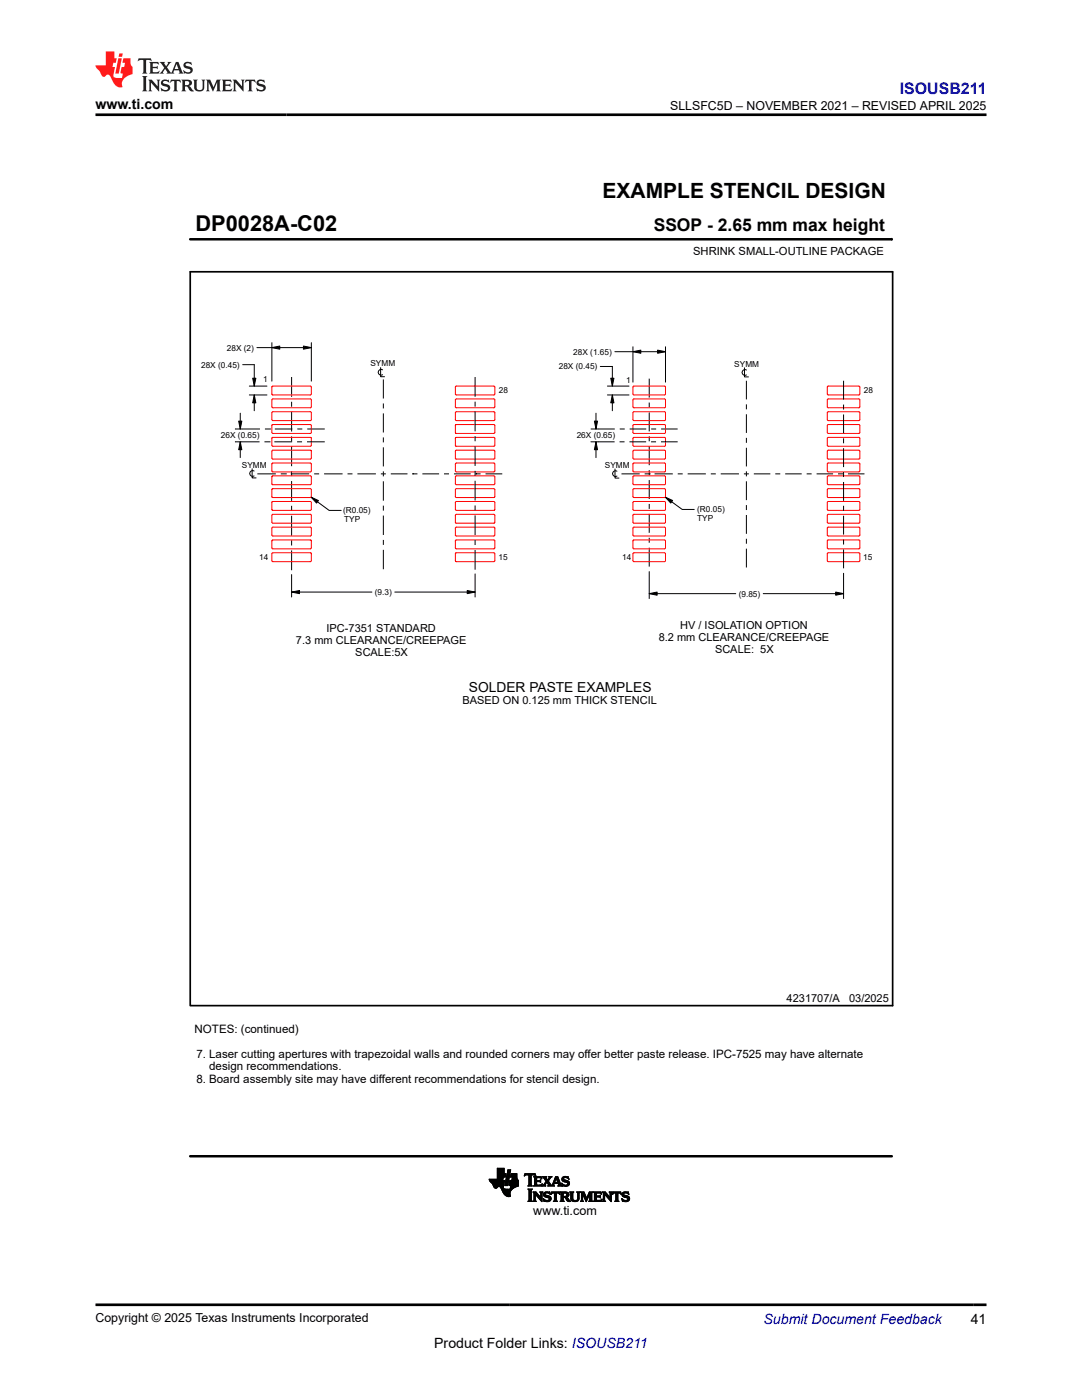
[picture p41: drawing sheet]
<svg xmlns="http://www.w3.org/2000/svg" width="216mm" height="279mm" viewBox="0 0 216 279" stroke-linecap="round" stroke-linejoin="round" font-family="sans-serif">
<defs><g id="words">
<text font-size="4.4" x="39" y="46.2">DP0028A-C02</text>
<text font-size="4.2" x="120.2" y="39.5">EXAMPLE STENCIL DESIGN</text>
<text font-size="3.5" x="130.4" y="46.2">SSOP - 2.65 mm max height</text>
<text font-size="3.2" fill="#00f" x="179.6" y="18.7">ISOUSB211</text>
<g font-size="2.8">
<text x="19" y="21.8">www.ti.com</text>
<text x="86.6" y="269">Product Folder Links: ISOUSB211</text>
<text x="193.7" y="264.2">41</text>
</g>
<text font-size="2.8" fill="#00f" x="152.4" y="264.2">Submit Document Feedback</text>
<text font-size="2.7" x="93.6" y="138.1">SOLDER PASTE EXAMPLES</text>
<g font-size="2.5">
<text x="133.7" y="21.9">SLLSFC5D – NOVEMBER 2021 – REVISED APRIL 2025</text>
<text x="106.4" y="242.5">www.ti.com</text>
<text x="19" y="263.9">Copyright © 2025 Texas Instruments Incorporated</text>
</g>
<g font-size="2.3">
<text x="38.8" y="206.2">NOTES: (continued)</text>
<text x="39.2" y="211.1">7. Laser cutting apertures with trapezoidal walls and rounded corners may offer better paste release. IPC-7525 may have alternate</text>
<text x="41.7" y="213.6">design recommendations.</text>
<text x="39.2" y="216.1">8. Board assembly site may have different recommendations for stencil design.</text>
</g>
<g font-size="2.2">
<text x="138.3" y="50.9">SHRINK SMALL-OUTLINE PACKAGE</text>
<text x="135.7" y="125.6">HV / ISOLATION OPTION</text>
<text x="59.1" y="128.5">7.3 mm CLEARANCE/CREEPAGE</text>
<text x="65.2" y="126.1">IPC-7351 STANDARD</text>
<text x="70.9" y="130.8">SCALE:5X</text>
<text x="131.4" y="128">8.2 mm CLEARANCE/CREEPAGE</text>
<text x="142.7" y="130.3">SCALE: 5X</text>
<text x="92.3" y="140.6">BASED ON 0.125 mm THICK STENCIL</text>
<text x="157" y="199.9">4231707/A</text>
<text x="169.4" y="199.9">03/2025</text>
</g>
<g font-size="1.6">
<text x="45.3" y="70">28X (2)</text>
<text x="114.4" y="70.8">28X (1.65)</text>
<text x="40.1" y="73.4">28X (0.45)</text>
<text x="52.5" y="76.3">1</text>
<text x="73.9" y="73.1">SYMM</text>
<text x="111.5" y="73.7">28X (0.45)</text>
<text x="124.9" y="76.3">1</text>
<text x="146.5" y="73.1">SYMM</text>
<text x="99.6" y="78.5">28</text>
<text x="172.4" y="78.5">28</text>
<text x="44.1" y="87.5">26X (0.65)</text>
<text x="115.1" y="87.5">26X (0.65)</text>
<text x="48.3" y="93.3">SYMM</text>
<text x="120.7" y="93.3">SYMM</text>
<text x="68.5" y="102.5">(R0.05)</text>
<text x="68.7" y="104.2">TYP</text>
<text x="139.1" y="102.3">(R0.05)</text>
<text x="139.1" y="104">TYP</text>
<text x="51.7" y="111.7">14</text>
<text x="99.5" y="111.7">15</text>
<text x="124.1" y="111.7">14</text>
<text x="172.3" y="111.7">15</text>
<text x="74.8" y="118.8">(9.3)</text>
<text x="147.4" y="119.1">(9.85)</text>
</g>
</g></defs>
<g fill="none" stroke="#000" stroke-width=".2">
<path d="M37.9 47.8h140.1M178 47.6v.4M48.4 72.8h2.3v4.3M49.7 78.8h3.6M49.7 77.1h3.6M50.4 75.5h.7l-.4 1.6zM50.7 78.8l.4 1.6h-.7zM50.7 78.8v3.2M51.3 69.4h10.8M54.2 69.4l1.6-.3v.6zM54.2 68.4v7.7M58.2 75.2v4"/>
<path d="M60.5 69.1l1.6 .3-1.6 .3zM62.1 68.4v7.7M75.9 73.4v1.8h.8M76.3 73.8a.58 .58 0 0 0-.8 .5 .58 .58 0 0 0 .8 .5M76.5 75.7v3.8M94.8 75.2v4M119.8 73.1h2.4v4M121.2 78.8h4.3M121.2 77.1h4.3M121.9 75.5h.6l-.3 1.6zM122.2 78.8l.3 1.6h-.6zM122.2 78.8v3.2"/>
<path d="M122.7 70.2h10.1M126.3 70.2l1.6-.3v.6zM126.3 69.2v7.1M129.5 75.6v3.7M131.2 69.9l1.6 .3-1.6 .3zM132.8 69.2v7.1M148.6 73.4v1.8h.7M148.9 76v3.7M148.9 73.8a.58 .58 0 0 0-.8 .5 .58 .58 0 0 0 .8 .5M168.3 76v3.8M46.9 88.2h4.9M46.9 85.6h5"/>
<path d="M47.6 84h.7l-.4 1.6zM47.9 88.2l.4 1.5h-.7zM47.9 82.5v3.1M47.9 88.2v3.1M50.3 93.6v1.8h.8M50.7 94a.58 .58 0 0 0-.9 .5 .58 .58 0 0 0 .9 .5M51.4 94.6h3.6M52.8 88.2h1M52.9 85.6h1M53.8 88.2h.1M53.9 85.6h.1M54.8 88.2h3.5"/>
<path d="M54.8 85.6h3.5M56 94.6h1M57 94.6h.1M58 94.6h3.7M58.2 80.2v1M58.2 82.2v3.9M58.2 87.1v1M58.2 89.1v3.9M58.2 94v1M58.2 96v4M59.3 88.2h1M59.3 85.6h1"/>
<path d="M61.3 88.2h3.5M61.3 85.6h3.5M62.1 99.2l1.4 .7-.3 .5zM62.1 99.2l3.6 2.7h2.4M62.7 94.6h1M64.7 94.6h3.7M69.3 94.6h1M71.3 94.6h3.7M76 94.6h1M76.5 80.5v1M76.5 82.5v3.8M76.5 87.3v1"/>
<path d="M76.5 89.3v3.8M76.5 94.1v1M76.5 96.1v3.8M78 94.6h3.3M82.3 94.6h.1M82.3 94.6h1M84.3 94.6h3.3M88.6 94.6h1M90.6 94.6h3.3M94.8 80.2v1M94.8 82.1v4M94.8 87.1v1"/>
<path d="M94.8 89v4M94.8 94v1M94.8 96v3.9M94.9 94.6h.1M94.9 94.6h1M96.9 94.6h3.3M117.9 88.2h4.7M117.9 85.6h4.8M118.6 84h.6l-.3 1.6zM118.9 88.2l.3 1.5h-.6zM118.9 82.5v3.1M118.9 88.2v3.1"/>
<path d="M122.7 93.6v1.8h.8M123.1 94a.58 .58 0 0 0-.9 .5 .58 .58 0 0 0 .9 .5M123.6 88.2h1M123.7 85.6h1M124 94.6h3.6M125.6 88.2h3.3M125.6 85.6h3.3M128.6 94.6h1M129.5 80.3v1M129.5 82.3v3.8M129.5 87.1v1M129.5 89.1v3.7"/>
<path d="M129.5 93.8v1M129.5 95.8v3.8M129.6 94.6h.1M129.9 88.2h1M129.9 85.6h1M130.6 94.6h3.6M131.9 88.2h3.3M131.9 85.6h3.3M132.8 99.2l1.4 .7-.4 .5zM132.8 99.2l3.3 2.5h2.4M135.2 94.6h1M137.2 94.6h3.6"/>
<path d="M141.8 94.6h1M143.8 94.6h3.6M148.4 94.6h1M148.9 80.7v1M148.9 82.7v3.7M148.9 87.4v1M148.9 89.4v3.7M148.9 94.1v1M148.9 96.1v3.7M150.4 94.6h3.3M154.7 94.6h1M156.7 94.6h3.3"/>
<path d="M161 94.6h1M162.9 94.6h3.3M167.2 94.6h1M168.3 80.7v1M168.3 82.7v3.8M168.3 87.5v1M168.3 89.5v3.7M168.3 94.2v1M168.3 96.2v3.8M169.2 94.6h3.3M58.2 118.2l1.6-.4v.7zM58.2 100.9v1"/>
<path d="M58.2 102.9v4M58.2 107.9v1M58.2 109.9v3.9M58.2 114.7v4.4M58.2 118.2h16M76.5 100.9v1M76.5 102.9v3.9M76.5 107.8v.9M76.5 109.7v3.9M78.8 118.2h16M93.2 117.8l1.6 .4-1.6 .3zM94.8 100.9v1"/>
<path d="M94.8 102.9v3.9M94.8 107.8v1M94.8 109.8v3.9M94.8 114.5v4.6M129.5 118.5l1.6-.3v.6zM129.5 100.6v1M129.5 102.6v3.7M129.5 107.3v1M129.5 109.3v3.8M129.5 114.1v5.4M129.5 118.5h17.3M148.9 100.8v1"/>
<path d="M148.9 102.8v3.7M148.9 107.5v1M148.9 109.5v3.8M152.3 118.5h16M166.8 118.2l1.5 .3-1.5 .3zM168.3 100.9v1M168.3 102.9v3.8M168.3 107.7v1M168.3 109.7v3.7M168.3 114.4v5.1M97.6 235.4h2.7M97.6 235.5h2.7"/>
<path d="M97.7 235.6h2.6M97.7 235.6h3l-.3 1.2M97.7 235.7h3M97.8 235.8h2.9M97.8 235.8h2.8M97.9 235.9h2.7M98 236h2.6M98.1 236.1h2.5M98.2 236.2h2.4M98.3 236.3h2.3M98.3 236.3h2.2M98.3 236.4h2.2"/>
<path d="M98.4 236.4h2.1M98.4 236.5h2.1M98.4 236.6h2.1M98.5 236.7h2M98.5 236.8h2M98.5 236.8h.9M98.6 236.9h.7M98.6 237h.6M98.7 237.1h.4M98.8 237.1h.3M99.2 235.3h1.1M99.2 235.3h1.2"/>
<path d="M99.2 235.2h1.2M99.2 235.1h1.2M99.2 235h1.2M99.2 234.2h1.8l-.2 .7h-1.6M99.2 234.9h1.6M99.2 234.8h1.6M99.2 234.8h1.7M99.2 234.7h1.7M99.2 234.6h1.7M99.2 234.5h1.7M99.2 234.4h1.7M99.2 234.3h1.7"/>
<path d="M99.2 234.3h1.8M99.2 234.1h1.4M99.2 234h1.4M99.2 233.9h1.4M99.2 233.8h1.4M99.2 233.7h1.4M99.2 233.6h1.4M99.2 233.5h1.4M99.2 233.4h1.4M99.2 233.3h1.4M99.2 233.2h1.4M99.7 236.8h.7"/>
<path d="M99.8 236.9h.6M99.9 236.9h.5M99.9 237h.5M99.9 237.1h.5M100 237.1h.5M100 237.2h.5M100 237.3h.6M100.1 237.3h.9M100.1 237.4h2.1M100.1 237.4h2M100.2 237.5h1.8M100.2 237.6h1.8"/>
<path d="M100.2 237.6h1.7M100.3 237.7h1.6M100.3 237.8h1.6M100.3 237.8h1.5M100.3 235.4l-2.7-.1 1.1 1.7 .3 .2 .4-.4 .4 .1 .7 1.3 .7 .6 .7-.1-.1-.8 .6-.7M100.3 237.9h1.5M100.4 237.9h1.4M100.4 238h1.4M100.4 234.9l-.1 .7M100.4 236.8l.1 .3 .2 .2h1.5M100.4 238.1h1.4M100.5 238.1h1.3"/>
<path d="M100.5 238.2h1.3M100.6 238.3h1.2M100.6 234.2v-1.1h-1.4v2.2M100.7 238.4h1.1M100.7 236.6h.6M100.8 236.5h.5M100.8 236.4h.5M100.8 238.5h1M100.8 236.3h.5M100.8 236.3h.6M100.8 236.2h.6M100.8 236.1h.6"/>
<path d="M100.9 236h.5M100.9 238.6h.9M100.9 235.9h.5M100.9 235.8h.5M100.9 235.8h.6M100.9 235.7h.6M100.9 235.6h.6M101 235.5h.5M101 235.4h.5M101 235.3h.5M101 235.3h.6M101 235.2h.6"/>
<path d="M101 235.1h.6M101 238.7h.9M101.1 235h.5M101.1 234.9h.5M101.1 234.8h.5M101.1 234.8h.6M101.1 234.7h.6M101.1 234.6h.6M101.2 234.5h.5M101.2 234.4h.5M101.2 238.8h.6M101.2 234.3h.5"/>
<path d="M101.2 234.2h.6l-.5 2.4h-.6zM101.3 233.9h.5M101.3 233.8h.5M101.3 233.7h.6M101.3 233.6h.6M101.3 233.5h.6M101.4 233.5h.5l-.1 .5h-.6zM101.5 238.8h.1M101.6 236.5h1.9M101.6 236.4h1.9M101.6 236.4v.2h.3l-.1 .7M101.6 236.4h1.8"/>
<path d="M101.6 236.6h1.8M101.6 236.3h1.9M101.6 236.3v.1M101.6 236.3h1.8M101.6 236.2h1.8M101.6 236.1h1.9M101.6 236h1.9M101.7 235.9h1.7M101.7 235.9h1.8M101.7 235.8h1.8M101.7 235.7h1.7M101.8 237.3h.5"/>
<path d="M101.8 237.2h.6M101.8 237.1h.7M101.8 237.1h.8M101.8 237h.9M101.9 236.9h.9M101.9 234.9h1.2M101.9 236.9h1M101.9 234.8h1.2M101.9 236.8h1.2M101.9 236.8h1.4M101.9 234.7h1.2M101.9 236.7h1.5"/>
<path d="M101.9 234.6h1.2M101.9 236.6h1.5M101.9 234.5h1.2M102 234.4h1.1M102 234.3h1.1M102.1 235.6h1.3M102.1 235.5h1.3M102.2 235.4h1.1M102.2 235.3h1M102.2 235.2h1M102.2 235.1h1M102.2 235.1h.9"/>
<path d="M102.2 235h.9M102.3 234.9l-.2 .7M103.1 234.9h-1.2l.1-.7h1.1l.1 .9 .3 .5v1.1M103.4 236.7l-1 .5M103.4 235.6h-1.7l-.1 .7M104.6 234.6h.1M104.6 234.5h.2M104.7 234.5h2.2M104.7 234.4h2.1M104.7 234.3h2.1M105.4 236.7h.8M105.4 239.7h.8"/>
<path d="M105.4 237.4h.8M105.5 239.7h.6M105.5 236.6h.5M105.5 234.5h.5M105.5 237.5h.5M105.5 236.5h.5M105.5 234.6l-.4-.1-.5 .2 .2-.5h2l.1 .5-.5-.2h-.4v.1M105.5 236.4l-.2 .3M105.5 236.4h.5M105.5 236.3h.5M105.5 236.2h.5M105.5 236.1h.5"/>
<path d="M105.5 236h.5M105.5 235.9h.5M105.5 235.8h.5M105.5 235.7h.5M105.5 235.6h.5M105.5 235.5h.5M105.5 235.4h.5M105.5 235.3h.5M105.5 235.2h.5M105.5 235.1h.5M105.5 235h.5M105.5 234.9h.5"/>
<path d="M105.5 234.8h.5M105.5 234.7h.5M105.5 234.6h.5M105.5 234.6v1.8M105.6 239.6h.4M105.6 237.5h.4M105.6 239.5l-.2 .3h.8l-.2-.2v-2.1l.2-.2h-.8l.2 .2v2h.4M105.6 239.4h.4M105.6 239.3h.4M105.6 239.2h.4M105.6 239.1h.4M105.6 239h.4"/>
<path d="M105.6 238.9h.4M105.6 238.8h.4M105.6 238.7h.4M105.6 238.6h.4M105.6 238.5h.4M105.6 238.4h.4M105.6 238.3h.4M105.6 238.2h.4M105.6 238.1h.4M105.6 238h.4M105.6 237.9h.4M105.6 237.8h.4"/>
<path d="M105.6 237.7h.4M105.6 237.6h.4M106 236.4l.2 .3M106 234.6v1.8M106.4 239.7h.6M106.4 237.9h.5M106.5 238h.5M106.5 236.7h1.6M106.5 239.7h.4M106.5 238.1h.6M106.5 239.6h.3M106.6 234.9h1.4"/>
<path d="M106.6 239.4h.2M106.6 239.3h.2M106.6 239.2h.2M106.6 239.1h.2M106.6 239h.2M106.6 238.9h.2M106.6 238.8h.2M106.6 238.7h.2M106.6 238.6h.2M106.6 238.5h.2M106.6 238.4h.2M106.6 238.3h.7"/>
<path d="M106.6 238.2h.7M106.6 238.2h.6M106.6 236.6h1.5M106.7 235h1.3M106.7 236.5h.4M106.7 235.1h.4M106.7 236.4l-.2 .3M106.7 235.6h1l.2-.2v.6l-.2-.2-1 .1M106.7 236.4h.4M106.7 236.3h.4M106.7 236.2h.4M106.7 236.1h.4"/>
<path d="M106.7 236h.4M106.7 235.8h1.2M106.7 235.7h1.2M106.7 235.5h.4M106.7 235.4h.4M106.7 235.3h.4M106.7 235.2h.4M106.7 234.5h.2M106.8 239.5v-1.1l1.4 1.4v-1.7l.1-.2h-.6l.2 .2v.9l-1-1.1h-.5l.2 .2v1.5l-.2 .2h.6l-.2-.3h-.2M106.8 234.6h.1M106.9 238.4h.5M106.9 238.5h.6"/>
<path d="M107 238.6h.6M107.1 235.2l.6-.2 .4 .3M107.1 235.8v.7h.7l.4-.3-.2 .5h-1.5M107.1 235.2v.4M107.1 238.7h.5M107.2 238.8h.5M107.3 238.9h.5M107.3 238.9h.9M107.4 239h.8M107.5 239.1h.7M107.6 239.2h.6M107.6 239.3h.6"/>
<path d="M107.7 235.6h.2M107.7 239.4h.5M107.7 237.9h.6M107.7 235.9h.2M107.8 236.5h.3M107.8 239.5h.4M107.8 235.5h.1M107.8 236h.1M107.8 235.1h.3M107.8 238h.4M107.9 239.6h.3M107.9 238.1h.3"/>
<path d="M107.9 238.2h.3M107.9 238.9h.3M107.9 238.8h.3M107.9 238.7h.3M107.9 238.6h.3M107.9 238.5h.3M107.9 238.4h.3M107.9 238.3h.3M108 239.7h.2M108 235.2h.1M108 236.4h.2M108.1 235.2h.1"/>
<path d="M108.1 235.3l-.1-.5h-1.5l.2 .2v1.4M108.1 236.3h.1M108.2 236.7h.7zM108.3 234.9h.7M108.4 236.6h.3M108.4 235h.6M108.4 239.3h.2M108.4 239.4h.3M108.4 238.4h.4M108.4 238.3h.4M108.4 238.5h.5M108.5 239.5h.3"/>
<path d="M108.5 238.2h.3M108.5 236.5h.3M108.5 238.6h.8M108.5 235.1h.5M108.5 239.6h.6M108.5 238.2h.4M108.5 239.7h1.3M108.5 238.7h1.1M108.5 236.4h.3l.1 .3M108.5 239.7h.1M108.5 235.2h.5M108.6 238.1h1.2"/>
<path d="M108.6 236.3h.3M108.6 238.8h1.2M108.6 235.2h.5M108.7 238h1M108.7 236.2h.2M108.7 235.3h.5M108.7 236.1h.3M108.7 238.9h1.2M108.7 235.4h.5M108.8 236h.2M108.8 235.5h.7M108.8 236.4l.3-.5 .4 .6-.2 .2"/>
<path d="M108.8 239.7h.8M108.8 237.9h.6M108.8 236h.8M108.8 235.6h.7M108.9 235.9h.6M108.9 235.7h.5M109 235.8h.5M109 235.8l-.8 .9M109 238.9h.9M109.2 236h.5M109.2 236.1h.5M109.3 239.6h.5"/>
<path d="M109.3 236.2h.5M109.3 236.7h1.3zM109.3 235.4h.3M109.4 236.3h.4M109.4 239h.5M109.4 235.3h.3M109.4 235.7l.5 .7M109.4 236.4h.5M109.5 235.2h.2M109.5 238.2h.3M109.5 236.5h.5M109.5 236.6h.5"/>
<path d="M109.5 239.5h.4M109.5 235.2h.3M109.5 239.1h.5M109.6 234.9h.5M109.6 239.4h.3M109.6 235.1h.3M109.6 239.3h.4M109.6 237.9h.1M109.6 235h.3M109.6 238.2h.2M109.7 238.3h.1M109.8 238.4l-.6-.3-.4 .1v.3l1.1 .4 .1 .3h-.4"/>
<path d="M109.8 238.4l-.1-.5-1 .1-.2 .2v.5l1 .4 .1 .3-.2 .1-.4 .1-.6-.4 .1 .6h.6l.7-.1 .2-.5M109.9 236.4l.2 .2 .1-.2 .7-1.6h.4l.6 1.7 .2 .2M109.9 238.4l.2-.5h1.5l.1 .5M109.9 238.3h.1M110 238.2h.1M110 238.2h.2M110 238.1h1.7M110 238h1.6M110.1 237.9h1.5M110.1 236.6h.4M110.1 234.9l-.7 .8M110.2 234.9l-.7-.1 .1 .2-.3 .5-.3-.5 .1-.2h-.9l.8 1"/>
<path d="M110.2 236.5h.3M110.2 236.4h.3M110.3 236.3h.2M110.3 236.2h1.5M110.4 236.1h1.4M110.4 236h1.4M110.4 239.7h.8M110.4 236h1.3M110.5 235.9h.2M110.5 235.8h.2M110.5 236.4l.1 .3M110.5 235.7h.3"/>
<path d="M110.6 235.6h.2M110.6 239.7h.5M110.6 236.2l-.1 .2M110.6 235.5h.2M110.6 238.2v-.1h-.3l-.4 .3M110.6 239.6h.4M110.6 238.2h.4M110.6 238.2v1.4l-.2 .2h.8l-.2-.2v-1.5h.4l.3 .3M110.6 239.5h.4M110.6 239.4h.4M110.6 239.3h.4M110.6 239.2h.4"/>
<path d="M110.6 239.1h.4M110.6 239h.4M110.6 238.9h.4M110.6 238.8h.4M110.6 238.7h.4M110.6 238.6h.4M110.6 238.5h.4M110.6 238.4h.4M110.6 238.3h.4M110.6 235.4h.3M110.7 235.3h.2M110.7 236l.3-.9 .3 .9"/>
<path d="M110.7 235.2h.2M110.7 235.2h.7M110.8 235.1h.6M110.8 235h.6M110.8 234.9h.5M111 235.2h.5M111.1 235.3h.4M111.1 235.4h.4M111.1 235.5h.5M111.2 235.6h.4M111.2 235.7h.4M111.2 235.8h.5"/>
<path d="M111.2 235.9h.5M111.3 236.7h.8M111.4 236.2v.2M111.4 236.3h.5M111.4 236.4h.5M111.4 236.4l-.1 .3M111.5 238.2h.2M111.5 236.6h.5M111.5 236.5h.4M111.6 238.2h.1M111.7 238.3h.1M111.8 239.7h.8"/>
<path d="M111.8 237.9h1.2M111.9 238h1.4M111.9 239.7h.5M112 238.1h1.4M112 239.6h.4M112 238.2v1.4l-.2 .2h.8l-.2-.2v-.6l.4 .1 .5 .6h.6M112 239.5h.4M112 239.4h.4M112 239.3h.4M112 239.2h.4M112 239.1h.4M112 239h.4"/>
<path d="M112 238.9h1.1M112 238.9h1.2M112 238.8h1.4M112 238.7h.4M112 238.6h.4M112 238.5h.4M112 238.4h.4M112 238.3h.4M112 238.2h.4M112 238.2l-.2-.3 1.5 .1 .2 .2v.4l-.5 .3M112.1 236.2h.1M112.1 236.3h.2"/>
<path d="M112.1 235.3h.4M112.1 235.4h.4M112.1 235.2h.4M112.1 236.4h.3M112.1 235.5h.7M112.2 236.5h.4M112.2 235.6h1M112.2 236.6h1.3M112.2 235.1h.4M112.2 236.7h.1M112.2 235.7h1.2M112.2 235h1.2"/>
<path d="M112.4 235.8h1.1M112.4 234.9h1M112.4 238.3v-.2l.6 .1v.4l-.3 .2M112.4 238.3v.5h.3M112.4 236.7h.9M112.6 235.9h1M112.6 234.8h.4M112.6 235.9l.6 .1v.4l-.6 .1-.5-.4M112.7 236.7h.3M112.8 239h.5M112.9 239.1h.4M112.9 239.2h.5"/>
<path d="M113 239.3h.4M113 236h.6M113 238.2h.5M113 238.7h.4M113 239.4h.5M113 238.9l.9 .9M113 238.9h.1M113 239.5h.6M113 238.6h.5M113.1 235.6l.5 .4v.3l-.2 .4h-1.2l-.1-.6M113.1 236.5h.4M113.1 238.5h.4"/>
<path d="M113.1 238.3h.4M113.1 235.1h.3M113.1 238.4h.4M113.1 239.6h.5M113.2 239.7h.5M113.2 236h.4M113.2 236.4h.4M113.3 236.1h.3M113.3 236.3h.3M113.3 235.2h.2M113.3 236.2h.3M113.3 239.7h.6"/>
<path d="M113.4 235.2h.1M113.5 235.3h.1M113.5 235.3l-.5-.3-.5 .1v.3l.6 .2M113.5 235.3l-.1-.5-1.1 .1-.2 .3v.3l.5 .4M113.7 237.9h.8M113.8 238h.6M113.9 238.1h.4M113.9 239.1h.4M113.9 239h.4M113.9 238.9h.4M113.9 238.8h.4M113.9 238.7h.4"/>
<path d="M113.9 238.6h.4M113.9 238.5h.4M113.9 238.4h.4M113.9 238.3h.4M113.9 238.2h.4M113.9 239.2h.4M113.9 239.3h.4M113.9 239.4h.4M114 239.5h.4M114 239.6h.6M114.1 239.7h1.2M114.3 239.1l.1 .4 .3 .1 .5-.1 .1-.4"/>
<path d="M114.3 239.1v-1l.2-.2h-.8l.2 .2v1.1M114.3 239.7h.9M115 239.6h.4M115.1 237.9h.6M115.1 237.9h.6l-.2 .2v1h-.2v-1zM115.2 239.5h.3M115.2 238h.4M115.2 239.4h.3M115.3 239.3h.2M115.3 238.1h.3M115.3 239.2h.2M115.3 239h.2"/>
<path d="M115.3 238.9h.2M115.3 238.8h.2M115.3 238.7h.2M115.3 238.6h.2M115.3 238.5h.2M115.3 238.4h.2M115.3 238.3h.2M115.3 238.2h.2M115.5 239.1l-.2 .6-.5 .1-.7-.2-.2-.4M115.8 239.7h.6M115.8 237.9h.7M115.9 238h.7"/>
<path d="M116 239.7h.3M116 238.1h.6M116 239.6h.3M116 239.5h.3l.1 .3h-.6l.2-.2v-1.4l-.2-.3h.7l.6 1.2 .5-1.2h.7l-.2 .2v1.5l.2 .2-.8-.1M116 239.4h.3M116 239.3h.3M116 239.2h.3M116 239.1h.3M116 239h.3M116 238.9h.3M116 238.8h.3M116 238.7h.3"/>
<path d="M116 238.6h.3M116 238.5h.3M116 238.4h.3M116 238.3h.7M116 238.2h.7M116 238.2h.6M116.3 239.5v-1.2l.6 1.5 .8-1.5v1.3l-.2 .1h.8M116.3 238.4h.5M116.4 238.5h.4M116.4 238.6h.4M116.4 238.7h.5M116.5 238.8h.4"/>
<path d="M116.5 238.9h.5M116.6 238.9h.4M116.6 239h.4M116.6 239.1h.7M116.7 239.2h.6M116.7 239.3h.5M116.8 239.4h.4M116.8 239.5h.3M116.8 239.6h.3M116.9 239.7h.2M116.9 239.7h.1M117.1 239h.2"/>
<path d="M117.1 238.9h.3M117.2 238.9h.2M117.2 238.8h.2M117.3 238.7h.2M117.3 238.6h.2M117.3 238.5h.3M117.4 238.4h.2M117.4 238.3h.7M117.4 238.2h.7M117.5 238.2h.6M117.5 238.1h.6M117.6 238h.6"/>
<path d="M117.6 237.9h.7M117.6 239.7h.5M117.7 239.6h.4M117.7 239.5h.4M117.7 239.4h.4M117.7 239.3h.4M117.7 239.2h.4M117.7 239.1h.4M117.7 239h.4M117.7 238.9h.4M117.7 238.8h.4M117.7 238.7h.4"/>
<path d="M117.7 238.6h.4M117.7 238.5h.4M117.7 238.4h.4M118.4 239.7h1.6M118.4 237.9h1.5M118.5 238h1.4M118.6 239.7h1.4M118.6 238.1h1.4M118.6 239.6h1.5M118.6 239.5h.4M118.6 238.2h.4M118.6 239.4h.4"/>
<path d="M118.6 239.3h.4M118.6 239.2h.4M118.6 239.1h.4M118.6 239h.4M118.6 238.9h.4M118.6 238.9h1.2M118.6 238.8h1.2M118.6 238.7h1.2M118.6 238.6h.4M118.6 238.5h.4M118.6 238.4h.4M118.6 238.3h.4"/>
<path d="M119.5 238.7l.3-.2v.5l-.2-.1h-.6v.6l.2 .1M119.7 238.9h.1M119.7 238.6h.1M119.8 238.2h.2M119.9 239.5h.2M119.9 238.2h.1M120 238.3h.1M120 238.3l-.1-.4h-1.5l.2 .2v1.5l-.2 .2h1.6l.1-.5M120 238.3l-.3-.2h-.6l-.1 .6M120 239.4h.1M120.1 239.3l-.5 .3M120.1 239.3h.1"/>
<path d="M120.2 239.7h.6M120.2 237.9h.6M120.3 238h.6M120.3 239.7h.4M120.4 238.1h.5M120.4 239.6h.3M120.4 238.2h.6M120.4 239.4h.2M120.4 239.3h.2M120.4 239.2h.2M120.4 239.1h.2M120.4 239h.2"/>
<path d="M120.4 238.9h.2M120.4 238.8h.2M120.4 238.7h.2M120.4 238.6h.2M120.4 238.5h.2M120.4 238.4h.2M120.4 238.3h.8M120.4 238.2h.7M120.6 238.4v1.1M120.7 238.4l1.3 1.4v-1.7l.2-.2h-.6l.1 .2v.9l-.9-1.1h-.6l.2 .2v1.4l-.2 .3h.6l-.2-.3h-.2M120.7 238.4h.5M120.8 238.5h.5"/>
<path d="M120.9 238.6h.5M120.9 238.7h.6M121 238.8h.6M121.1 238.9h.5M121.2 238.9h.8M121.2 239h.8M121.3 239.1h.7M121.4 239.2h.6M121.5 239.3h.5M121.6 239.4h.4M121.6 237.9h.6M121.6 239.5h.4"/>
<path d="M121.7 238h.4M121.7 239.6h.3M121.7 238.1h.3M121.7 238.9h.3M121.7 238.8h.3M121.7 238.7h.3M121.7 238.6h.3M121.7 238.5h.3M121.7 238.4h.3M121.7 238.3h.3M121.7 238.2h.3M121.8 239.7h.2"/>
<path d="M121.9 239.7h.1M122.2 238.4l.3-.3h.4v1.5l-.2 .2h.8l-.2-.3M122.2 238.4l.1-.5h1.6l.1 .5M122.2 238.3h.1M122.2 238.2h.2M122.2 238.2h.3M122.3 238.1h1.6M122.3 238h1.6M122.3 237.9h1.6M122.7 239.7h.8M122.8 239.7h.5M122.9 239.6h.4"/>
<path d="M122.9 238.2h.4M122.9 239.5h.4M122.9 239.4h.4M122.9 239.3h.4M122.9 239.2h.4M122.9 239.1h.4M122.9 239h.4M122.9 238.9h.4M122.9 238.8h.4M122.9 238.7h.4M122.9 238.6h.4M122.9 238.5h.4"/>
<path d="M122.9 238.4h.4M122.9 238.3h.4M123.7 238.2h.2M123.8 238.2h.2M123.9 238.3h.1M124 238.4l-.4-.3h-.3v1.4M124.1 239.3h.1M124.1 239.4h.2M124.1 238.4h.4M124.1 238.3h.4M124.1 238.5h.5M124.1 239.5h.4"/>
<path d="M124.1 238.2h.4M124.1 238.6h.8M124.2 239.6h.6M124.2 238.2h.3M124.2 239.7h1.2M124.2 238.7h1.1M124.2 239.7h.1M124.2 238.1h1.2M124.3 238.8h1.1M124.3 238h1.1M124.4 238.9h1.1M124.5 239.7h.8"/>
<path d="M124.5 237.9h.6M124.6 238.9l.6 .2v.3l-.6 .1-.5-.3 .1 .6h1.1l.3-.3v-.3M125 239.6h.5M125 239h.6M125.1 238.2h.3M125.2 239.5h.4M125.2 239.1h.4M125.2 239.4h.4M125.3 239.3h.3M125.3 237.9h.1M125.3 238.2h.2M125.4 238.3h.1"/>
<path d="M125.5 238.4l-.5-.3-.5 .1v.3l1 .4 .1 .3h-.3M125.5 238.4l-.1-.5-.7-.1-.4 .2-.2 .4 .4 .5h1.1"/>
</g>
<g fill="#000">
<path d="M50.4 75.5h.7l-.4 1.6zM50.7 78.8l.4 1.6h-.7zM54.2 69.4l1.6-.3v.6zM60.5 69.1l1.6 .3-1.6 .3zM121.9 75.5h.6l-.3 1.6zM122.2 78.8l.3 1.6h-.6zM126.3 70.2l1.6-.3v.6zM131.2 69.9l1.6 .3-1.6 .3zM47.9 88.2l.4 1.5h-.7zM47.6 84h.7l-.4 1.6zM62.1 99.2l1.4 .7-.3 .5zM118.6 84h.6l-.3 1.6z"/>
<path d="M118.9 88.2l.3 1.5h-.6zM132.8 99.2l1.4 .7-.4 .5zM58.2 118.2l1.6-.4v.7zM93.2 117.8l1.6 .4-1.6 .3zM129.5 118.5l1.6-.3v.6zM166.8 118.2l1.5 .3-1.5 .3z"/>
</g>
<path d="M38 54.2h140.1v146.5h-140.1z" fill="none" stroke="#000" stroke-width=".34"/>
<path d="M37.9 47.8h140.1M37.9 230.8h140.1" fill="none" stroke="#000" stroke-width=".5"/>
<g fill="none" stroke="#f00" stroke-width=".2">
<path d="M54.2 77.2v1.4l.2 .2h7.5l.2-.2v-1.4l-.2-.1h-7.5l-.2 .2M54.3 79.7l7.6-.1 .2 .2v1.4l-.2 .2h-7.5l-.2-.2zM90.9 77.1h7.6l.2 .1v1.5l-.2 .1h-7.4l-.2-.2zM90.9 79.7l7.6-.1 .2 .2v1.5l-.2 .1h-7.4l-.2-.2zM126.4 77.1h6.2l.2 .1v1.4l-.2 .2h-6.1l-.2-.2zM126.4 79.7l6.2-.1 .2 .2v1.4l-.2 .2h-6.1l-.2-.2zM165.1 79.7l6.3-.1 .2 .2v1.4l-.2 .2h-6.1l-.2-.2zM165.1 77.1h6.3l.2 .1v1.4l-.2 .2h-6.1l-.2-.2zM54.2 95.2l.2-.2h7.5l.2 .2v1.3l-.2 .2h-7.5l-.2-.2v-1.3M54.2 84.9l.2-.2h7.5l.2 .2v1.4l-.2 .2h-7.5l-.2-.2v-1.4M54.2 97.7v1.4l.2 .2h7.5l.2-.2v-1.4l-.2-.2h-7.5l-.2 .2M54.2 87.5v1.4l.2 .2h7.5l.2-.2v-1.4l-.1-.2h-7.6l-.2 .2"/>
<path d="M54.2 92.6v1.4l.2 .2h7.5l.2-.2v-1.4l-.2-.2h-7.5l-.2 .2M54.3 89.9h7.7l.1 .1v1.4l-.2 .2h-7.5l-.2-.2zM54.3 82.2h7.6l.2 .2v1.3l-.2 .2h-7.5l-.2-.2zM90.9 84.8l7.6-.1 .2 .2v1.4l-.2 .2h-7.4l-.2-.2zM90.9 87.3h7.6l.2 .2v1.4l-.2 .2h-7.4l-.2-.2zM90.9 89.9l7.6-.1 .2 .2v1.4l-.2 .2h-7.4l-.2-.2zM90.9 95h7.6l.2 .2v1.3l-.2 .2h-7.4l-.2-.2zM90.9 92.5l7.6-.1 .2 .2v1.4l-.2 .2h-7.4l-.2-.2zM90.9 82.2h7.6l.2 .2v1.3l-.2 .2h-7.4l-.2-.2zM91.1 99.3l-.2-.2v-1.4l.2-.2h7.4l.2 .2v1.4l-.1 .2h-7.5M126.4 92.5l6.2-.1 .2 .2v1.4l-.2 .2h-6.1l-.2-.2zM126.4 95h6.2l.2 .2v1.3l-.2 .2h-6.1l-.2-.2z"/>
<path d="M126.4 82.2h6.2l.2 .2v1.3l-.2 .2h-6.1l-.2-.2zM126.4 84.8l6.2-.1 .2 .2v1.4l-.2 .2h-6.1l-.2-.2zM126.4 87.3h6.2l.2 .2v1.4l-.2 .2h-6.1l-.2-.2zM126.4 89.9l6.2-.1 .2 .2v1.4l-.2 .2h-6.1l-.2-.2zM126.5 99.3l-.2-.2v-1.4l.2-.2h6.1l.2 .2v1.4l-.2 .2h-6.1M165.1 92.5l6.3-.1 .2 .2v1.4l-.2 .2h-6.1l-.2-.2zM165.1 95h6.3l.2 .2v1.3l-.2 .2h-6.1l-.2-.2zM165.1 89.9l6.3-.1 .2 .2v1.4l-.2 .2h-6.1l-.2-.2zM165.1 87.3h6.3l.2 .2v1.4l-.2 .2h-6.1l-.2-.2zM165.1 84.8l6.3-.1 .2 .2v1.4l-.2 .2h-6.1l-.2-.2zM165.1 82.2h6.3l.2 .2v1.3l-.2 .2h-6.1l-.2-.2zM165.3 99.3l-.2-.2v-1.4l.2-.2h6.1l.2 .2v1.4l-.2 .2h-6.1"/>
<path d="M54.2 100.3l.2-.2h7.5l.2 .2v1.4l-.2 .2h-7.5l-.2-.2v-1.4M54.2 108v1.3l.2 .2h7.5l.2-.2v-1.3l-.1-.2h-7.6l-.2 .2M54.3 102.7l7.6-.1 .2 .2v1.4l-.2 .2h-7.5l-.2-.2zM54.3 105.3l7.6-.1 .2 .2v1.4l-.2 .2h-7.5l-.2-.2zM54.3 110.4l7.7-.1 .1 .2v1.4l-.2 .2h-7.5l-.2-.2zM90.9 107.8h7.6l.2 .2v1.3l-.2 .2h-7.4l-.2-.2zM90.9 102.7l7.6-.1 .2 .2v1.5l-.2 .1h-7.5l-.1-.2zM90.9 105.3l7.6-.1 .2 .2v1.4l-.2 .2h-7.4l-.2-.2zM90.9 100.1h7.6l.2 .2v1.4l-.2 .2h-7.4l-.2-.2zM98.5 110.3h-7.5l-.1 .2v1.5l.2 .1h7.4l.2-.2v-1.4l-.2-.2M126.4 107.8h6.2l.2 .2v1.3l-.2 .2h-6.1l-.2-.2zM126.4 105.3l6.2-.1 .2 .2v1.4l-.2 .2h-6.1l-.2-.2z"/>
<path d="M126.4 102.7l6.2-.1 .2 .2v1.4l-.2 .2h-6.1l-.2-.2zM126.4 100.1h6.2l.2 .2v1.4l-.2 .2h-6.1l-.2-.2zM132.6 110.3h-6.1l-.2 .2v1.4l.2 .2h6.1l.2-.2v-1.4l-.2-.2M165.1 107.8h6.3l.2 .2v1.3l-.2 .2h-6.1l-.2-.2zM165.1 105.3l6.3-.1 .2 .2v1.4l-.2 .2h-6.1l-.2-.2zM165.1 102.7l6.3-.1 .2 .2v1.4l-.2 .2h-6.1l-.2-.2zM165.1 100.1h6.3l.2 .2v1.4l-.2 .2h-6.1l-.2-.2zM171.4 110.3h-6.1l-.2 .2v1.4l.2 .2h6.1l.2-.2v-1.4l-.2-.2"/>
</g>
<path d="M27.7 11.6l-.2 .6 .5-.2h.6v.1v2.2l-.2 .4h1l-.2-.4v-2.2v-.1h.5l.5 .2-.1-.6zM29.8 12.4l.2 .3v1.6l-.2 .4h1.9l.1-.6a1.08 1.08 0 0 1-1.3 .2v-.7h.6l.4 .2v-.7l-.4 .2h-.6v-.5l.2-.2a1 1 0 0 1 1 .3l-.1-.5zM31.8 12.4l1 1.1-1 1.2h.9l-.2-.2 .4-.8 .5 .8-.2 .2h1.6l-.2-.2 .1-.5h1l.1 .5-.1 .2h.9l-.2-.4-.8-1.9h-.5l-1 2.1-.8-1.1 .9-1h-.8l.2 .2-.5 .6-.3-.6 .1-.2zM35.2 12.8l.4 1h-.8zM36.8 12.5a.65 .65 0 0 0-.2 .7 .65 .65 0 0 0 .6 .5l.7 .1 .1 .3a.79 .79 0 0 1-.7 .4 .79 .79 0 0 1-.7-.5l.1 .7 .2-.1a.93 .93 0 0 0 1.1 0 .93 .93 0 0 0 .4-.9 1.46 1.46 0 0 0-1.2-.6l-.1-.3a1.09 1.09 0 0 1 1.2 .2l-.2-.6-.1 .1-.6-.2zM28.4 15.2l.2 .4v2.2l-.2 .4h1l-.2-.4v-2.2l.2-.4zM29.6 15.9l.2 .4v1.5l-.2 .4h.8l-.3-.4v-1.3l1.7 1.8v-2l.2-.4h-.8l.2 .2 .1 1.1-1.2-1.3zM32.3 16a.65 .65 0 0 0-.2 .8 .65 .65 0 0 0 .7 .4l.6 .2 .1 .2a.79 .79 0 0 1-.7 .4 .79 .79 0 0 1-.7-.5l.1 .7 .2-.1a.93 .93 0 0 0 1.1 .1 .93 .93 0 0 0 .4-1 1.46 1.46 0 0 0-1.2-.5l-.1-.4a1.09 1.09 0 0 1 1.2 .2l-.2-.6-.1 .1-.6-.1zM34.1 15.9l-.1 .6a.63 .63 0 0 1 .7-.3l.1 1.6-.3 .4h1l-.2-.4v-1.6a.66 .66 0 0 1 .8 .3l-.1-.6zM36.2 15.9l.2 .4v1.5l-.2 .4h.9l-.2-.2v-.7h.5l.1 .2a.79 .79 0 0 0 1.2 .6l-1-.9a.61 .61 0 0 0 .6-.6 .61 .61 0 0 0-.5-.7zM36.9 16.2h.2a.47 .47 0 0 1 .5 .1 .47 .47 0 0 1 .1 .5l-.2 .1-.6 .1zM38.5 15.9l.2 .2a2.27 2.27 0 0 0 .4 2 1.04 1.04 0 0 0 1.7-.7v-1.3l.2-.2h-.8l.2 .4v1.1a.6 .6 0 0 1-.6 .6 .6 .6 0 0 1-.6-.6v-1.1l.3-.4zM41.1 15.9l.2 .4v1.5l-.2 .4h.7l-.2-.4v-1.4l.9 1.9 .8-1.9v1.4l-.2 .4h1l-.3-.4v-1.5l.3-.4h-.8l-.7 1.5-.7-1.5zM44.3 15.9l.2 .4v1.5l-.2 .4h1.9l.1-.6a1.09 1.09 0 0 1-1.3 .2v-.7h.6l.4 .2v-.6l-.4 .2h-.6v-.6l.2-.1a1.01 1.01 0 0 1 1 .3l-.1-.6zM46.4 15.9l.3 .4v1.5l-.3 .4h.8l-.2-.4v-1.3l1.6 1.8v-2l.2-.4h-.7l.2 .2v1.1l-1.2-1.3zM49 15.9l-.1 .6a.63 .63 0 0 1 .8-.3v1.6l-.3 .4h1l-.2-.4v-1.6a.66 .66 0 0 1 .8 .3l-.1-.6zM51.4 16a.65 .65 0 0 0-.2 .8 .65 .65 0 0 0 .6 .4l.6 .2 .2 .2a.79 .79 0 0 1-.8 .4 .79 .79 0 0 1-.6-.5l.1 .7 .2-.1a.93 .93 0 0 0 1 .1 .93 .93 0 0 0 .5-1 1.46 1.46 0 0 0-1.3-.5l-.1-.4a1.09 1.09 0 0 1 1.3 .2l-.2-.6-.2 .1-.5-.1z" fill="#231f20"/>
<path d="M21.1 10.3v2.7h-2.1l.1 .4 .9 1a.95 .95 0 0 0 .9 .9 .59 .59 0 0 1 .6-.4 .59 .59 0 0 1 .5 .3l.4 .8a1.59 1.59 0 0 0 2.1 1.4 1.61 1.61 0 0 1 1-2.3l1-.3-.1-1.5a1.59 1.59 0 0 1-.4-1.7h-1.4l-.2 .9h.5l-.1 .9h-.5l-.2 .9v.3l.4 .1-.2 .9h-.6a.73 .73 0 0 1-1.1-.7l.3-1.5h-.5l.2-.9h.5l.2-.9h-.5v-1.3zM23.6 11.6l-.6 3.1h.7l.6-3.1zM23.8 10.7l-.1 .6h.7l.1-.6z" fill="#ed1c24"/>
<path d="M19 22.9h177.8M19 260.4h177.8" fill="none" stroke="#000" stroke-width=".53"/>
<use href="#words"/>
</svg>
